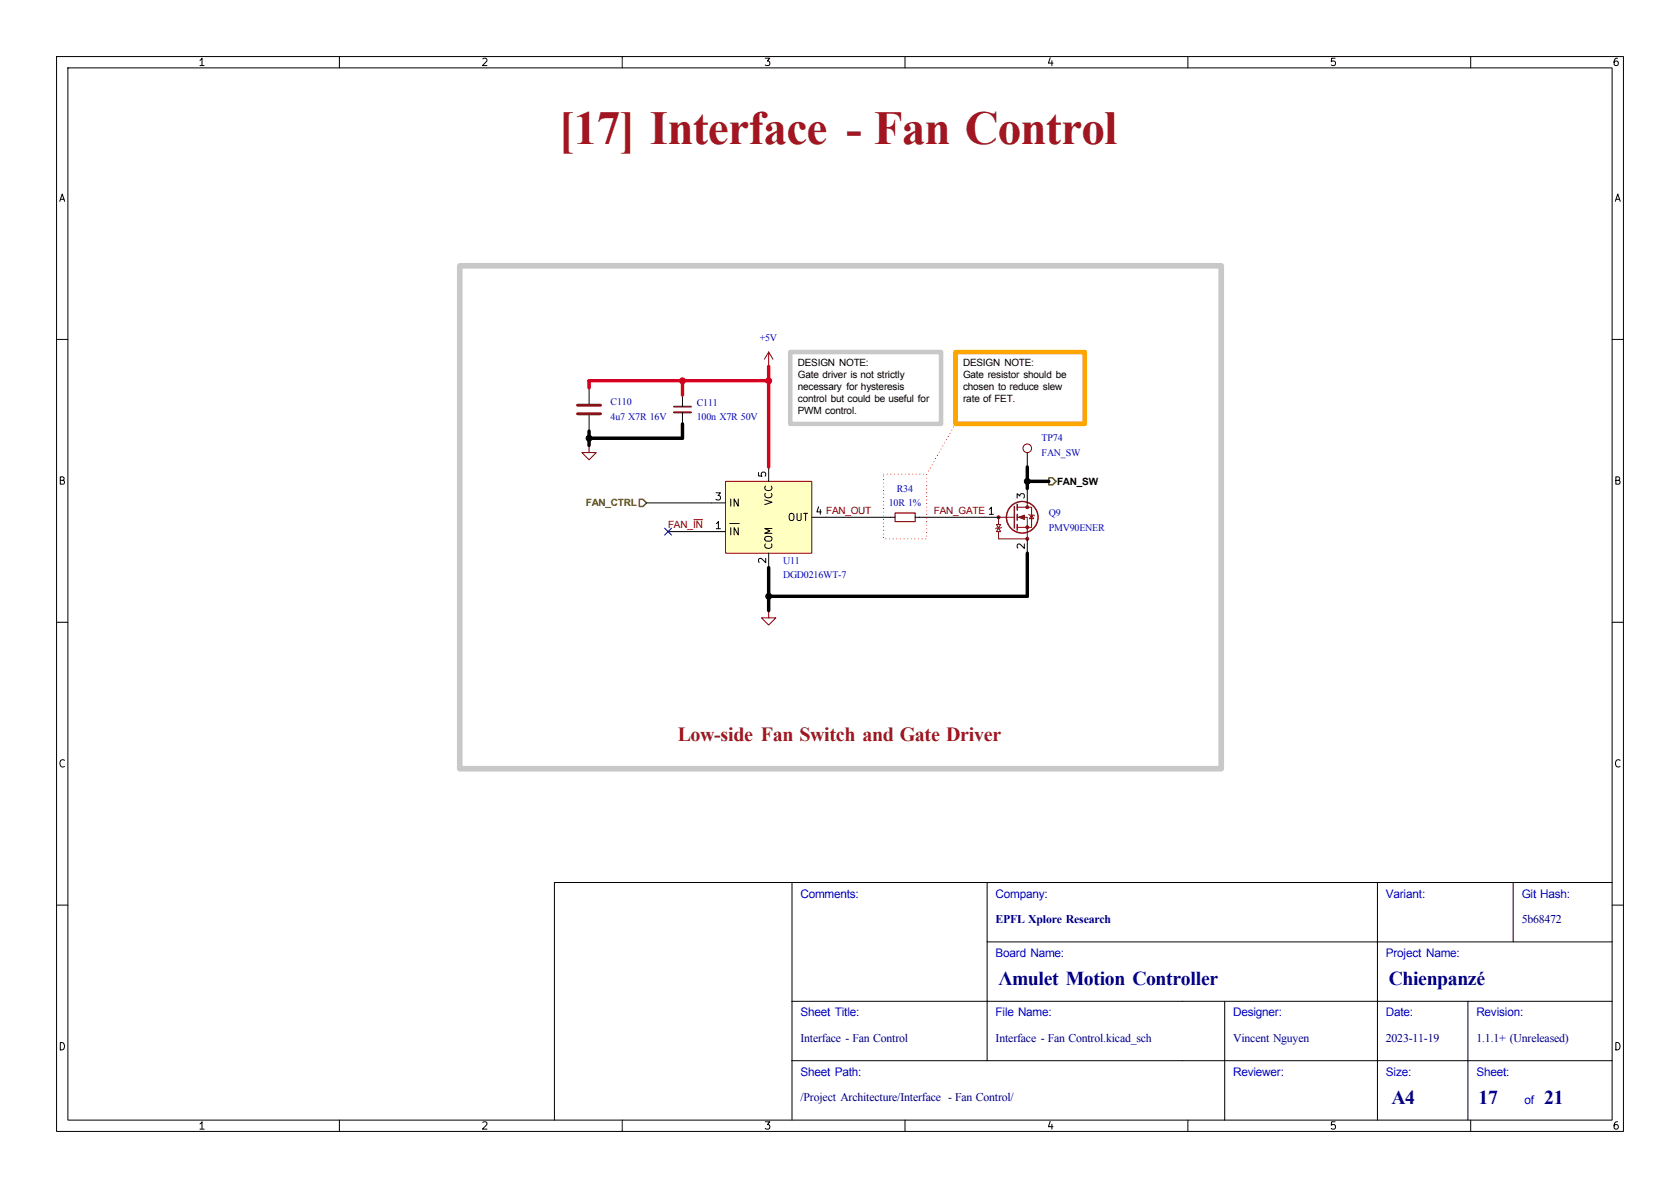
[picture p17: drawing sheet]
<svg xmlns="http://www.w3.org/2000/svg" width="297mm" height="210mm" viewBox="0 0 297 210" stroke-linecap="round" stroke-linejoin="round" font-family="sans-serif">
<defs><g id="words">
<text font-size="8.4" fill="#a21622" x="98.8" y="25.5">[17] Interface - Fan Control</text>
<text font-size="3.5" fill="#a21622" x="119.8" y="131">Low-side Fan Switch and Gate Driver</text>
<g font-size="3.5" fill="#00007f">
<text x="176.5" y="174.1">Λmulet Motion Controller</text>
<text x="245.5" y="174.1">Chienpanzé</text>
<text x="246" y="195.1">A4</text>
<text x="261.4" y="195.1">17</text>
<text x="273" y="195.1">21</text>
</g>
<g font-size="2.1" fill="#00f">
<text x="141.5" y="158.7">Comments:</text>
<text x="176" y="158.7">Company:</text>
<text x="245" y="158.7">Variant:</text>
<text x="269" y="158.7">Git Hash:</text>
<text x="176" y="169.2">Board Name:</text>
<text x="245" y="169.2">Project Name:</text>
<text x="141.5" y="179.7">Sheet Title:</text>
<text x="176" y="179.7">File Name:</text>
<text x="218" y="179.7">Designer:</text>
<text x="245" y="179.7">Date:</text>
<text x="261" y="179.7">Revision:</text>
<text x="141.5" y="190.2">Sheet Path:</text>
<text x="218" y="190.2">Reviewer:</text>
<text x="245" y="190.2">Size:</text>
<text x="261" y="190.2">Sheet:</text>
<text x="269.5" y="195.2">of</text>
</g>
<g font-size="2.1" fill="#00007f">
<text x="176" y="163.2">EPFL Xplore Research</text>
<text x="269" y="163.2">5b68472</text>
<text x="141.5" y="184.2">Interface - Fan Control</text>
<text x="176" y="184.2">Interface - Fan Control.kicad_sch</text>
<text x="218" y="184.2">Vincent Nguyen</text>
<text x="245" y="184.2">2023-11-19</text>
<text x="261" y="184.2">1.1.1+ (Unreleased)</text>
<text x="141.5" y="194.7">/Project Architecture/Interface - Fan Control/</text>
</g>
<g font-size="1.8" fill="#0000c2">
<text x="134.3" y="60.2">+5V</text>
<text x="107.9" y="71.7">C110</text>
<text x="123.2" y="71.7">C111</text>
<text x="107.9" y="74.2">4u7 X7R 16V</text>
<text x="123.2" y="74.2">100n X7R 50V</text>
<text x="184.1" y="80.6">FAN_SW</text>
<text x="184.1" y="78">TP74</text>
<text x="157.1" y="89.5">10R 1%</text>
<text x="158.5" y="86.9">R34</text>
<text x="185.4" y="91.3">Q9</text>
<text x="185.4" y="93.8">PMV90ENER</text>
<text x="138.4" y="99.6">U11</text>
<text x="138.4" y="102.2">DGD0216WT-7</text>
</g>
<g font-size="1.8">
<text x="141.1" y="64.7">DESIGN NOTE:</text>
<text x="170.3" y="64.7">DESIGN NOTE:</text>
<text x="141.1" y="66.8">Gate driver is not strictly</text>
<text x="141.1" y="69">necessary for hysteresis</text>
<text x="141.1" y="71.1">control but could be useful for</text>
<text x="170.3" y="66.8">Gate resistor should be</text>
<text x="170.3" y="69">chosen to reduce slew</text>
<text x="170.3" y="71.1">rate of FET.</text>
<text x="141.1" y="73.2">PWM control.</text>
<text x="186.9" y="85.7">FAN_SW</text>
</g>
<text font-size="1.8" fill="#725600" x="103.6" y="89.5">FAN_CTRL</text>
<g font-size="1.8" fill="#840000">
<text x="118.1" y="93.4">FAN_IN</text>
<text x="146" y="90.9">FAN_OUT</text>
<text x="165.1" y="90.9">FAN_GATE</text>
</g>
<g font-size="1.3">
<text x="35" y="12">1</text>
<text x="85" y="12">2</text>
<text x="135" y="12">3</text>
<text x="185" y="12">4</text>
<text x="235" y="12">5</text>
<text x="285" y="12">6</text>
<text x="10.3" y="36">A</text>
<text x="285.3" y="36">A</text>
<text x="10.2" y="86">B</text>
<text x="126.3" y="88.8">3</text>
<text x="128.8" y="89.9">IN</text>
<text x="135.8" y="84.6" transform="rotate(-90 135.8 84.6)">5</text>
<text x="136.9" y="89.5" transform="rotate(-90 136.9 89.5)">VCC</text>
<text x="181.5" y="88.4" transform="rotate(-90 181.5 88.4)">3</text>
<text x="285.2" y="86">B</text>
<text x="126.3" y="93.8">1</text>
<text x="128.8" y="94.9">IN</text>
<text x="139.1" y="92.4">OUT</text>
<text x="144" y="91.3">4</text>
<text x="174.5" y="91.3">1</text>
<text x="135.8" y="99.8" transform="rotate(-90 135.8 99.8)">2</text>
<text x="136.9" y="97.3" transform="rotate(-90 136.9 97.3)">COM</text>
<text x="181.5" y="97.3" transform="rotate(-90 181.5 97.3)">2</text>
<text x="10.2" y="136">C</text>
<text x="285.2" y="136">C</text>
<text x="10.2" y="186">D</text>
<text x="285.2" y="186">D</text>
<text x="35" y="200">1</text>
<text x="85" y="200">2</text>
<text x="135" y="200">3</text>
<text x="185" y="200">4</text>
<text x="235" y="200">5</text>
<text x="285" y="200">6</text>
</g>
</g></defs>
<g fill="none" stroke="#000" stroke-width=".18">
<path d="M10 10h277v190h-277zM12 12h273v186h-273zM60 10v2M110 10v2M160 10v2M210 10v2M260 10v2M10 60h2M104.1 68.6v2.8M104.1 73.4v2.8M120.6 69.9v2M120.6 72.9v2"/>
<path d="M285 60h2M10 110h2M285 110h2M140 156v42M174.5 156v31.5M243.5 156v42M267.5 156v10.5M285 156h-187v42M10 160h2M140 177h145M174.5 166.5h110.5M216.5 177v21"/>
<path d="M259.5 177v21M285 160h2M60 198v2M110 198v2M140 187.5h145M160 198v2M210 198v2M260 198v2"/>
</g>
<path d="M119.1 71.9h3.1" fill="none" stroke="#840000" stroke-width=".3"/>
<path d="M119.1 72.9h3.1" fill="none" stroke="#840000" stroke-width=".33"/>
<path d="M102.1 71.6h4.1M102.1 73.2h4.1" fill="none" stroke="#840000" stroke-width=".51"/>
<path d="M135.9 62.2l-.8 1.3M135.9 62.2l.8 1.3M135.9 62.2v2.6" fill="none" stroke="#840000" stroke-width=".18"/>
<path d="M128.3 85.1h15.2v12.7h-15.2z" fill="#ffffc2"/>
<g fill="none" stroke="#840000" stroke-width=".18">
<path d="M104.1 78.7v1.3h1.3l-1.3 1.3-1.2-1.3h1.2M122.7 91.9h1.5M128.3 85.1h15.2v12.7h-15.2zM176.1 92.7h.8l-.4 .6zM176.5 93.3l.4 .7h-.8zM177 93.2l-.1 .1h-.8l-.1 .2M179.3 91.4h-2.8v1.3M179.8 89.7h2.6v3.5h-2.6M179.8 91.4h1.8v3.9h-5.1v-1.3M181.6 88.9v.8M181.9 90.9l.1 .2h.8l.1 .1M182.4 91.1l.4 .6h-.8z"/>
<path d="M135.9 108v1.2h1.3l-1.3 1.3-1.3-1.3h1.3"/>
<circle cx="181.6" cy="79.2" r=".76"/>
</g>
<path d="M114.3 88.9h14M118.1 94h10.2M129 92.5h1.7M135.9 82.6v2.5M135.9 97.8v2.5M143.5 91.4h14.7M161.8 91.4h14.7M181.6 80v2.6M181.6 86.4v2.5M181.6 95.3v2.5" fill="none" stroke="#000" stroke-width=".18"/>
<path d="M158.2 90.7h3.6v1.5h-3.6z" fill="none" stroke="#840000" stroke-width=".2"/>
<g fill="#840000" stroke="#840000" stroke-width=".18">
<path d="M180.1 91.4l1-.3v.7z"/>
<circle cx="176.5" cy="91.4" r=".25"/>
<circle cx="181.6" cy="89.7" r=".25"/>
<circle cx="181.6" cy="93.2" r=".25"/>
<circle cx="181.6" cy="95.2" r=".25"/>
</g>
<g fill="none" stroke="#840000" stroke-width=".25">
<path d="M179.3 89.5v3.8M179.8 89.2v1M179.8 90.9v1M179.8 92.7v1"/>
<circle cx="180.7" cy="91.4" r="2.79"/>
</g>
<path d="M113 88.3h.7l.6 .6-.6 .6h-.7zM185.4 84.5h.7l.6 .6-.6 .6h-.7z" fill="none" stroke="#725600" stroke-width=".25"/>
<path d="M168.9 74.9l-5.1 8.9M156.2 83.8h7.6v11.5h-7.6z" fill="none" stroke="#f00" stroke-width=".18" stroke-dasharray="0 .6"/>
<path d="M104.1 76.2v2.5M120.6 74.9v2.6h-16.5M181.6 82.6v3.8M181.6 97.8v7.6h-45.7M181.6 85.1h3.8M135.9 100.3v7.7" fill="none" stroke="#000" stroke-width=".61"/>
<path d="M120.6 67.3v2.6M135.9 64.8v17.8M135.9 67.3h-31.8v1.3" fill="none" stroke="#d40020" stroke-width=".61"/>
<path d="M117.5 93.4l1.2 1.2M118.7 93.4l-1.2 1.2" fill="none" stroke="#000084" stroke-width=".18"/>
<path d="M139.7 62.2h26.7v12.7h-26.7z" fill="none" stroke="#c8c8c8" stroke-width=".8"/>
<path d="M168.9 62.2h22.9v12.7h-22.9z" fill="none" stroke="#ffa500" stroke-width=".8"/>
<path d="M81.3 47h134.6v88.9h-134.6z" fill="none" stroke="#c8c8c8" stroke-width="1"/>
<g fill="#000" stroke="#000" stroke-width=".18">
<circle cx="104.1" cy="77.5" r=".52"/>
<circle cx="181.6" cy="85.1" r=".52"/>
<circle cx="135.9" cy="105.4" r=".52"/>
</g>
<g fill="#d40020" stroke="#d40020" stroke-width=".18">
<circle cx="135.9" cy="67.3" r=".52"/>
<circle cx="120.7" cy="67.3" r=".52"/>
</g>
<use href="#words"/>
</svg>
